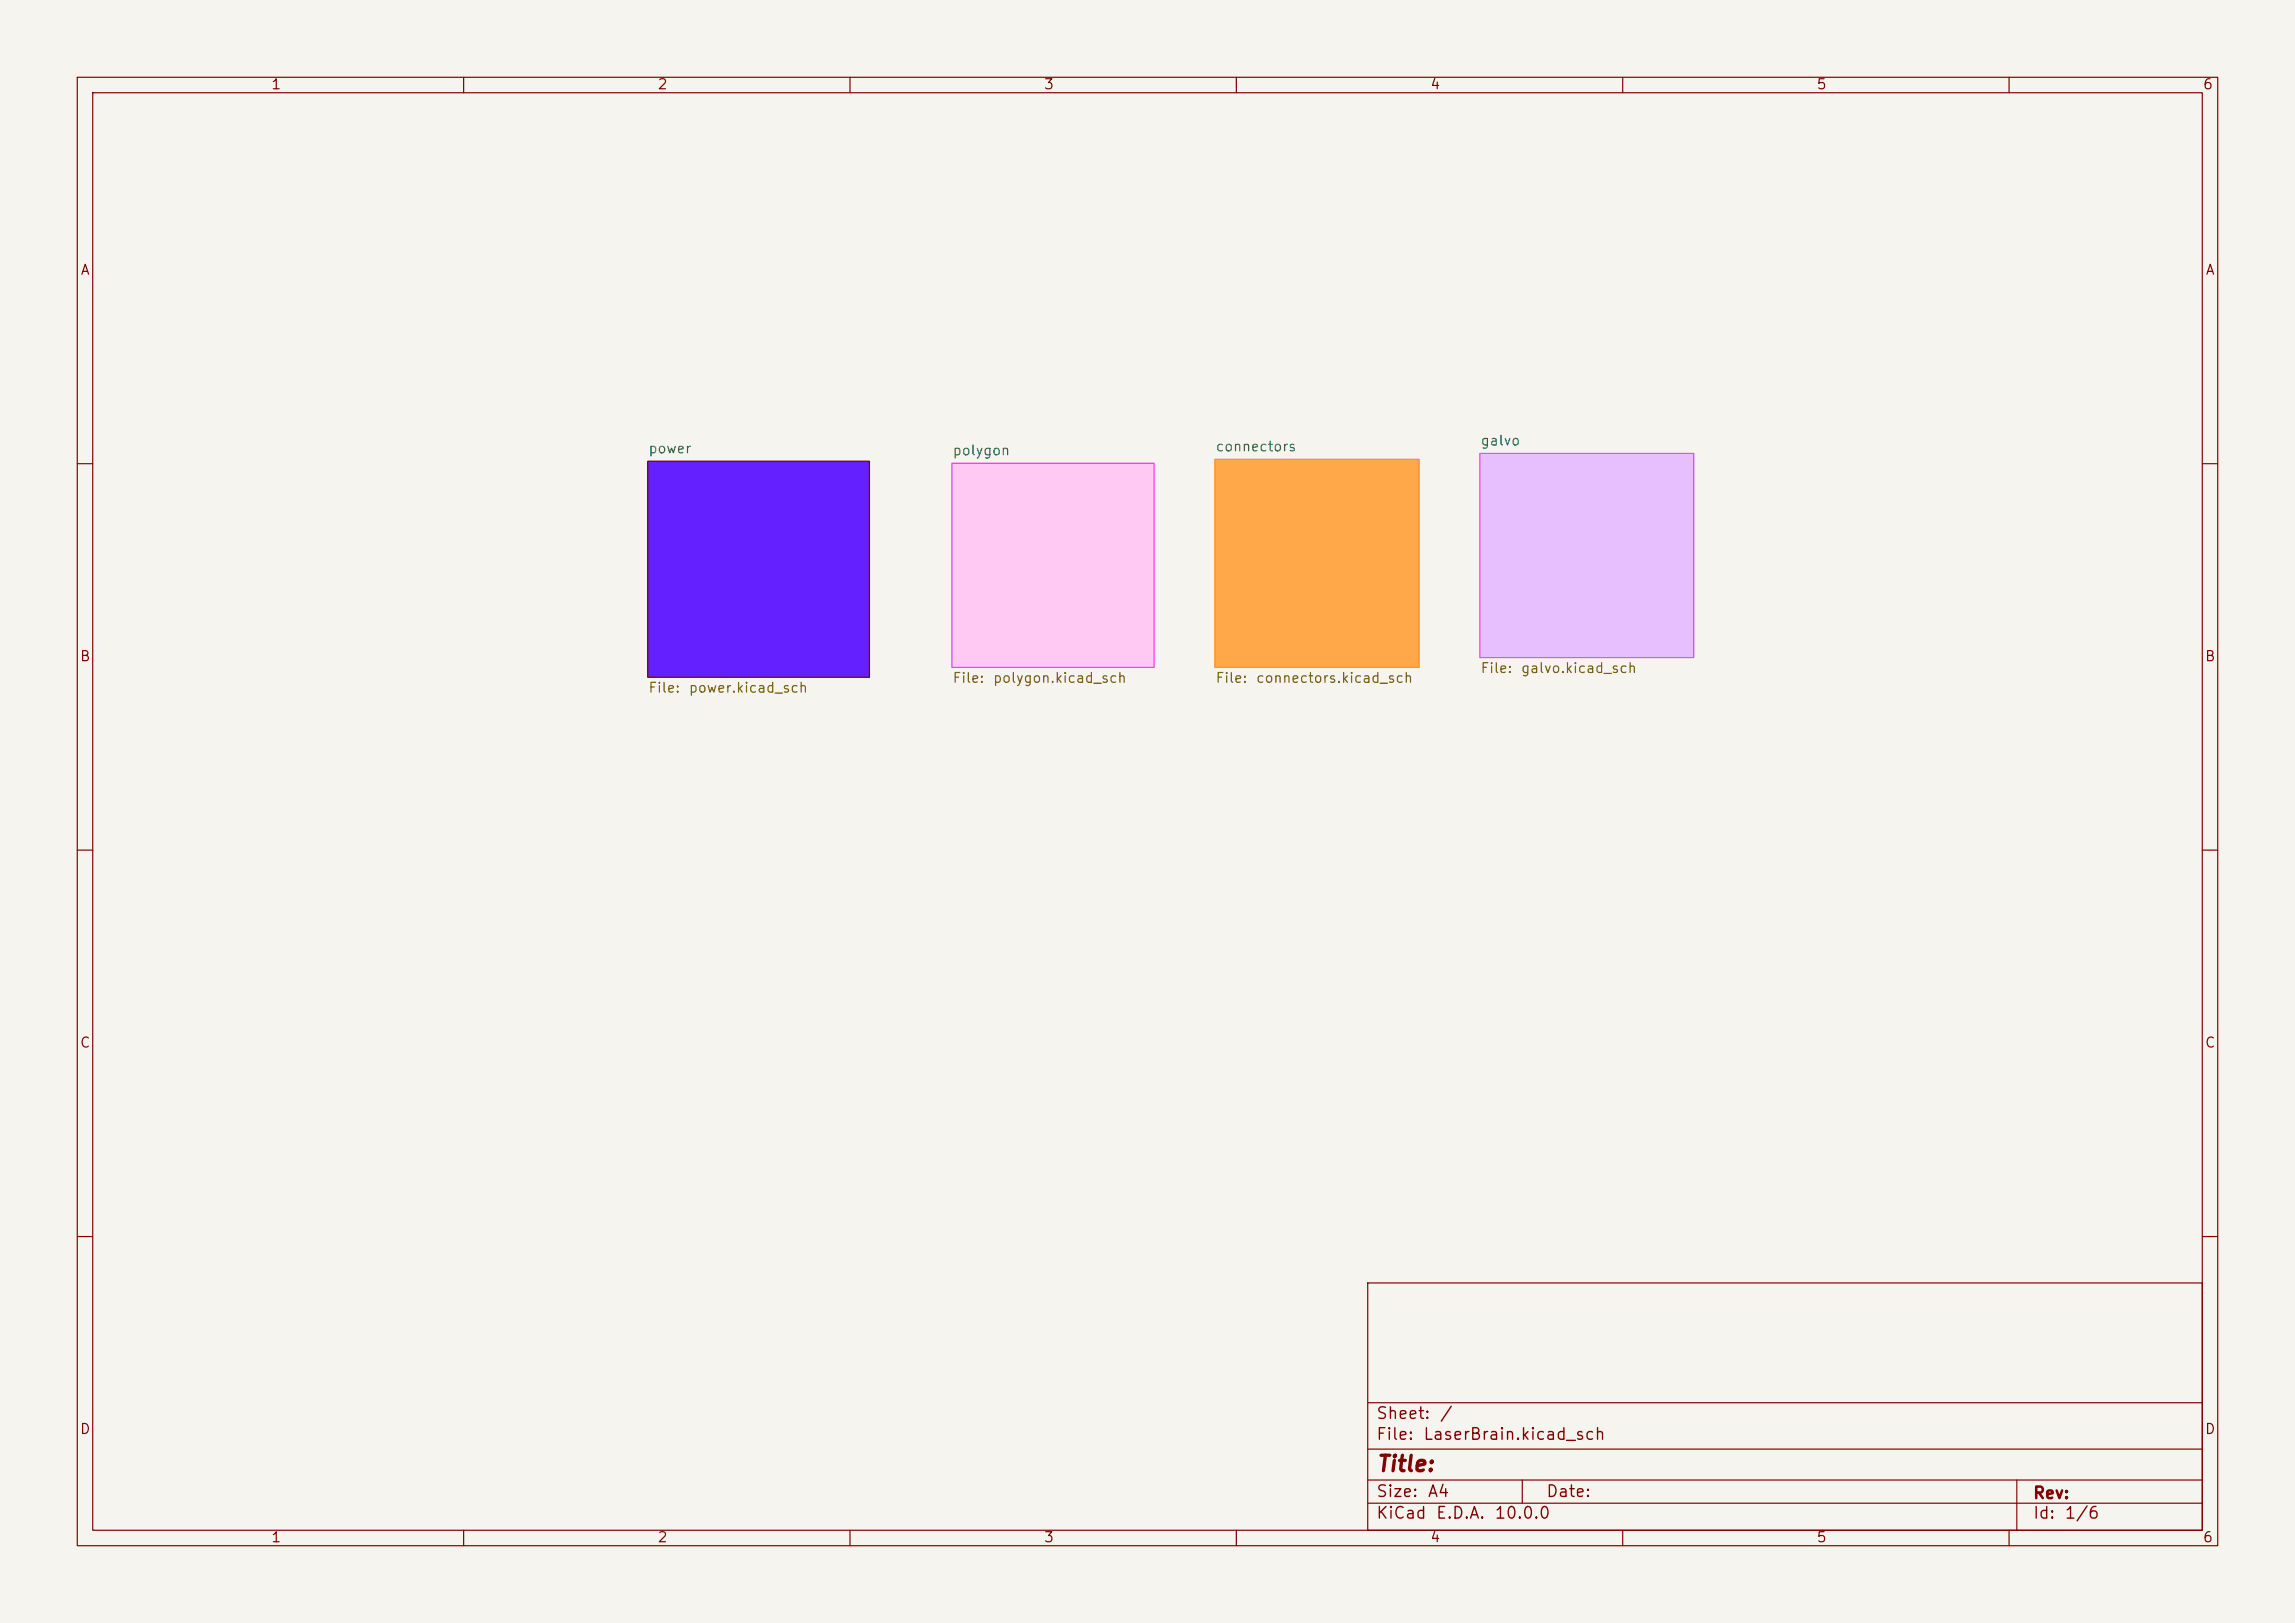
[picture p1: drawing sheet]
<svg xmlns="http://www.w3.org/2000/svg" width="297mm" height="210mm" viewBox="0 0 297 210" stroke-linecap="round" stroke-linejoin="round" font-family="sans-serif">
<defs><g id="words">
<text font-size="2" fill="#840000" x="178" y="190.9">Title:</text>
<g font-size="1.5" fill="#840000">
<text x="178" y="184">Sheet:</text>
<text x="186.2" y="184">/</text>
<text x="178" y="186.7">File:</text>
<text x="184.1" y="186.7">LaserBrain.kicad_sch</text>
<text x="178" y="196.9">KiCad</text>
<text x="178" y="194.1">Size:</text>
<text x="184.7" y="194.1">A4</text>
<text x="185.7" y="196.9">E.D.A.</text>
<text x="193.3" y="196.9">10.0.0</text>
<text x="200" y="194.1">Date:</text>
<text x="263" y="194.3">Rev:</text>
<text x="263" y="196.9">Id:</text>
<text x="267.1" y="196.9">1/6</text>
</g>
<g font-size="1.3" fill="#840000">
<text x="35" y="11.9">1</text>
<text x="85" y="11.9">2</text>
<text x="135" y="11.9">3</text>
<text x="185" y="11.9">4</text>
<text x="235" y="11.9">5</text>
<text x="285" y="11.9">6</text>
<text x="10.3" y="35.9">A</text>
<text x="285.3" y="35.9">A</text>
<text x="10.3" y="85.9">B</text>
<text x="285.3" y="85.9">B</text>
<text x="10.3" y="135.9">C</text>
<text x="285.3" y="135.9">C</text>
<text x="10.3" y="185.9">D</text>
<text x="285.3" y="185.9">D</text>
<text x="35" y="199.9">1</text>
<text x="85" y="199.9">2</text>
<text x="135" y="199.9">3</text>
<text x="185" y="199.9">4</text>
<text x="235" y="199.9">5</text>
<text x="285" y="199.9">6</text>
</g>
<g font-size="1.3" fill="#006464">
<text x="83.8" y="59">power</text>
<text x="123.2" y="59.2">polygon</text>
<text x="157.2" y="58.7">connectors</text>
<text x="191.5" y="58">galvo</text>
</g>
<g font-size="1.3" fill="#725600">
<text x="83.8" y="89.9">File:</text>
<text x="89" y="89.9">power.kicad_sch</text>
<text x="123.2" y="88.7">File:</text>
<text x="128.4" y="88.7">polygon.kicad_sch</text>
<text x="157.2" y="88.7">File:</text>
<text x="162.4" y="88.7">connectors.kicad_sch</text>
<text x="191.5" y="87.4">File:</text>
<text x="196.7" y="87.4">galvo.kicad_sch</text>
</g>
</g></defs>
<path d="M0 0h297v210h-297z" fill="#f5f4ef" stroke="#f5f4ef" stroke-width=".13"/>
<g fill="none" stroke="#840000" stroke-width=".15">
<path d="M10 10h277v190h-277zM12 12h273v186h-273zM60 10v2M110 10v2M160 10v2M210 10v2M260 10v2M83.8 59.7h28.7v27.9h-28.7zM10 60h2M285 60h2M10 110h2M285 110h2"/>
<path d="M10 160h2M177 166h108v32h-108zM285 160h2M60 198v2M110 198v2M160 198v2M177 194.5h108M177 191.5h108M177 187.5h108M177 181.5h108M197 191.5v3M210 198v2"/>
<path d="M260 198v2M261 191.5v6.5"/>
</g>
<path d="M191.5 58.7h27.7v26.4h-27.7z" fill="#e7bfff" stroke="#e7bfff" stroke-width=".13"/>
<path d="M83.8 59.7h28.7v27.9h-28.7z" fill="#6520ff" stroke="#6520ff" stroke-width=".13"/>
<path d="M123.2 59.9h26.2v26.5h-26.2z" fill="#ffc9f4" stroke="#ffc9f4" stroke-width=".13"/>
<path d="M157.2 59.4h26.4v27h-26.4z" fill="#ffa84a" stroke="#ffa84a" stroke-width=".13"/>
<path d="M191.5 58.7h27.7v26.4h-27.7z" fill="none" stroke="#bb63ff" stroke-width=".15"/>
<path d="M123.2 59.9h26.2v26.5h-26.2z" fill="none" stroke="#ff31f5" stroke-width=".15"/>
<path d="M157.2 59.4h26.4v27h-26.4z" fill="none" stroke="#ff921e" stroke-width=".15"/>
<use href="#words"/>
</svg>
